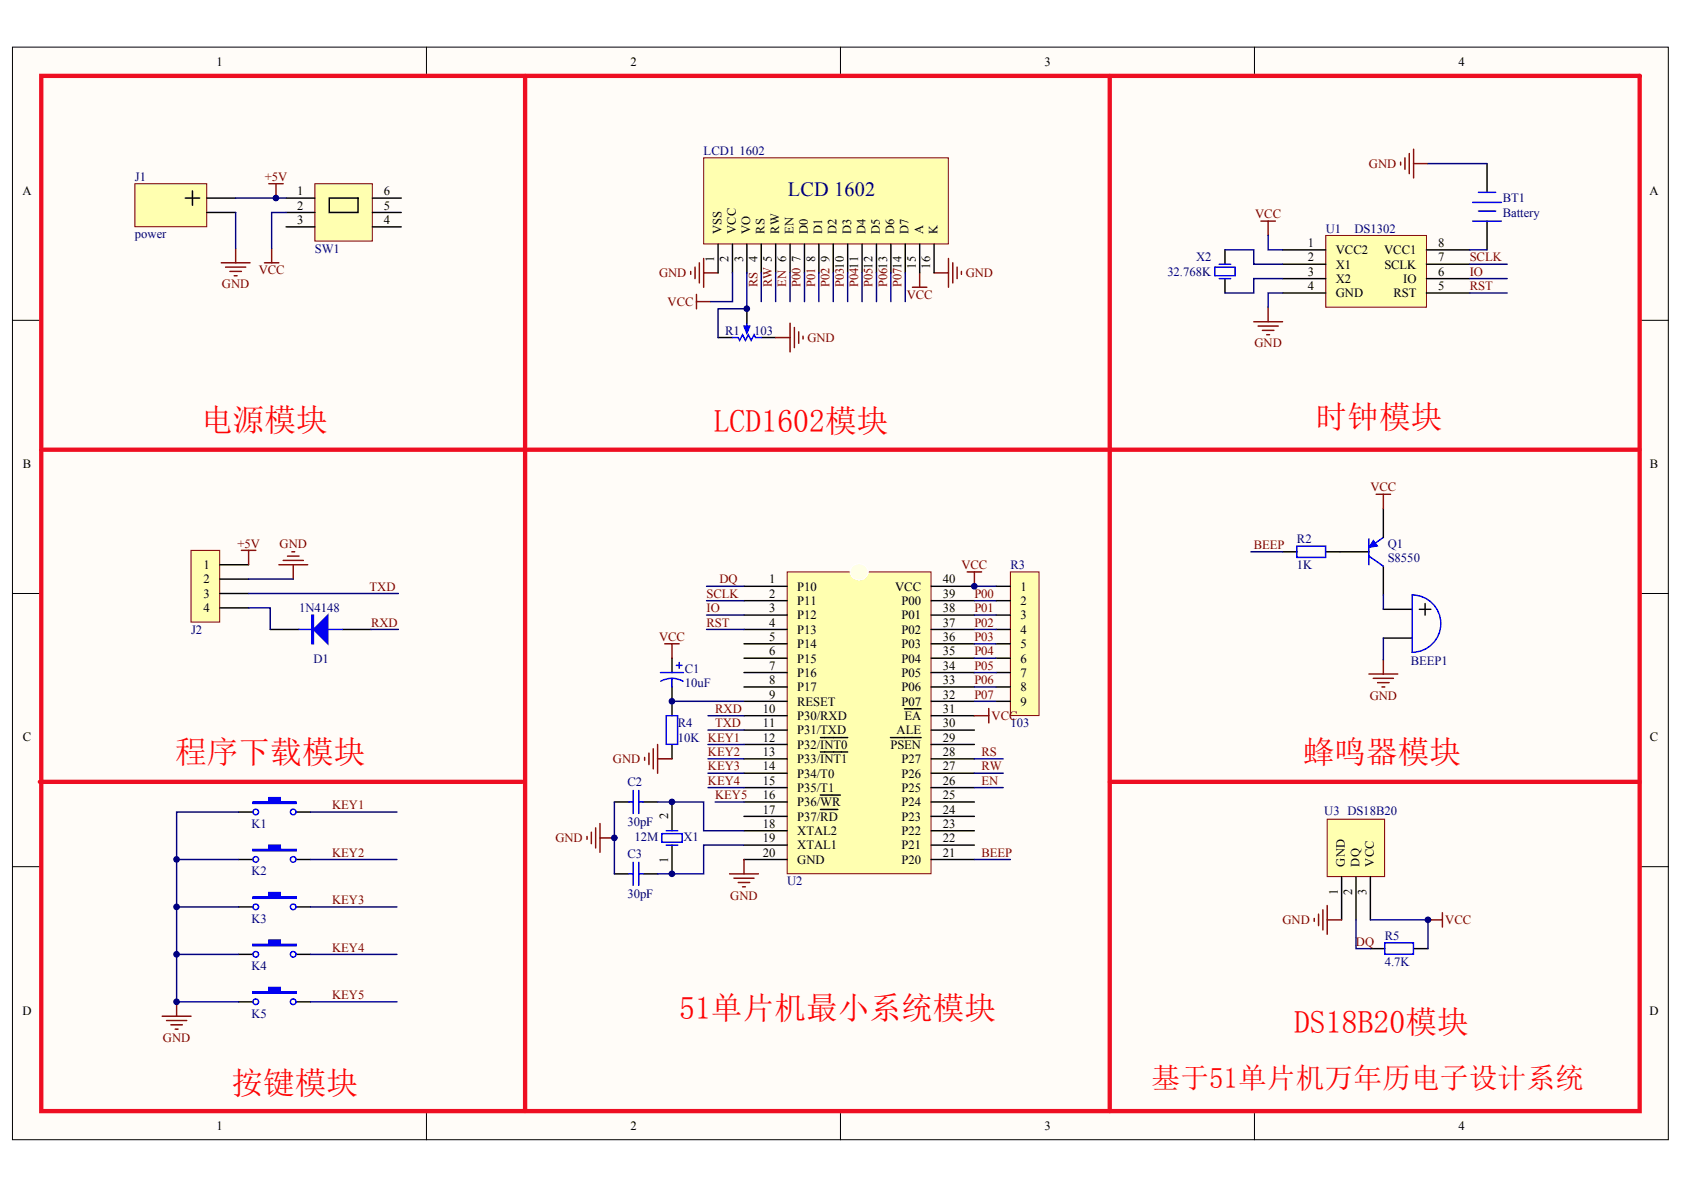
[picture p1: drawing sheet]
<svg xmlns="http://www.w3.org/2000/svg" width="297mm" height="210mm" viewBox="0 0 297 210" stroke-linecap="round" stroke-linejoin="round" font-family="sans-serif">
<defs><g id="words">
<g font-size="5.6" fill="#f00">
<text x="35.5" y="76">电源模块</text>
<text x="125.9" y="76.3">LCD1602模块</text>
<text x="232.1" y="75.5">时钟模块</text>
<text x="30.9" y="134.6">程序下载模块</text>
<text x="229.8" y="134.6">蜂鸣器模块</text>
<text x="119.8" y="179.7">51单片机最小系统模块</text>
<text x="228.3" y="182.3">DS18B20模块</text>
<text x="40.8" y="192.9">按键模块</text>
</g>
<text font-size="5.1" fill="#f00" x="203.1" y="192">基于51单片机万年历电子设计系统</text>
<text font-size="3.6" fill="#000080" x="139" y="34.6">LCD 1602</text>
<g font-size="2.2">
<text x="38.2" y="11.6">1</text>
<text x="111.2" y="11.6">2</text>
<text x="184.2" y="11.6">3</text>
<text x="257.2" y="11.6">4</text>
<text x="4" y="34.4">A</text>
<text x="52.4" y="34.4">1</text>
<text x="67.7" y="34.4">6</text>
<text x="291" y="34.4">A</text>
<text x="52.4" y="37">2</text>
<text x="52.4" y="39.5">3</text>
<text x="67.7" y="39.5">4</text>
<text x="67.7" y="37">5</text>
<text x="127.3" y="41.3" transform="rotate(-90 127.3 41.3)">VSS</text>
<text x="129.8" y="41.3" transform="rotate(-90 129.8 41.3)">VCC</text>
<text x="132.3" y="41.3" transform="rotate(-90 132.3 41.3)">VO</text>
<text x="134.9" y="41.3" transform="rotate(-90 134.9 41.3)">RS</text>
<text x="137.4" y="41.3" transform="rotate(-90 137.4 41.3)">RW</text>
<text x="140" y="41.3" transform="rotate(-90 140 41.3)">EN</text>
<text x="142.5" y="41.3" transform="rotate(-90 142.5 41.3)">D0</text>
<text x="145" y="41.3" transform="rotate(-90 145 41.3)">D1</text>
<text x="147.6" y="41.3" transform="rotate(-90 147.6 41.3)">D2</text>
<text x="150.1" y="41.3" transform="rotate(-90 150.1 41.3)">D3</text>
<text x="152.7" y="41.3" transform="rotate(-90 152.7 41.3)">D4</text>
<text x="155.2" y="41.3" transform="rotate(-90 155.2 41.3)">D5</text>
<text x="157.7" y="41.3" transform="rotate(-90 157.7 41.3)">D6</text>
<text x="160.3" y="41.3" transform="rotate(-90 160.3 41.3)">D7</text>
<text x="162.8" y="41.3" transform="rotate(-90 162.8 41.3)">A</text>
<text x="165.4" y="41.3" transform="rotate(-90 165.4 41.3)">K</text>
<text x="126" y="46.2" transform="rotate(-90 126 46.2)">1</text>
<text x="128.5" y="46.2" transform="rotate(-90 128.5 46.2)">2</text>
<text x="131.1" y="46.2" transform="rotate(-90 131.1 46.2)">3</text>
<text x="133.6" y="46.2" transform="rotate(-90 133.6 46.2)">4</text>
<text x="141.2" y="46.2" transform="rotate(-90 141.2 46.2)">7</text>
<text x="143.8" y="46.2" transform="rotate(-90 143.8 46.2)">8</text>
<text x="146.3" y="46.2" transform="rotate(-90 146.3 46.2)">9</text>
<text x="161.5" y="47.4" transform="rotate(-90 161.5 47.4)">15</text>
<text x="164.1" y="47.4" transform="rotate(-90 164.1 47.4)">16</text>
<text x="230.7" y="43.6">1</text>
<text x="230.7" y="46.1">2</text>
<text x="235.6" y="44.8">VCC2</text>
<text x="235.6" y="47.4">X1</text>
<text x="244.2" y="44.8">VCC1</text>
<text x="244.2" y="47.4">SCLK</text>
<text x="253.7" y="46.1">7</text>
<text x="253.7" y="43.6">8</text>
<text x="230.7" y="48.6">3</text>
<text x="230.7" y="51.2">4</text>
<text x="235.6" y="49.9">X2</text>
<text x="235.6" y="52.5">GND</text>
<text x="245.8" y="52.5">RST</text>
<text x="247.5" y="49.9">IO</text>
<text x="253.7" y="51.2">5</text>
<text x="253.7" y="48.6">6</text>
<text x="4" y="82.6">B</text>
<text x="291" y="82.6">B</text>
<text x="35.9" y="100.4">1</text>
<text x="35.9" y="102.9">2</text>
<text x="35.9" y="105.5">3</text>
<text x="35.9" y="108">4</text>
<text x="135.7" y="102.9">1</text>
<text x="135.7" y="105.5">2</text>
<text x="135.7" y="108">3</text>
<text x="140.6" y="104.2">P10</text>
<text x="140.6" y="106.7">P11</text>
<text x="157.9" y="104.2">VCC</text>
<text x="159" y="106.7">P00</text>
<text x="166.3" y="108">38</text>
<text x="166.3" y="105.5">39</text>
<text x="166.3" y="102.9">40</text>
<text x="180" y="104.2">1</text>
<text x="180" y="106.7">2</text>
<text x="135.7" y="110.5">4</text>
<text x="135.7" y="113.1">5</text>
<text x="140.6" y="109.3">P12</text>
<text x="140.6" y="111.8">P13</text>
<text x="159" y="111.8">P02</text>
<text x="159" y="109.3">P01</text>
<text x="166.3" y="113.1">36</text>
<text x="166.3" y="110.5">37</text>
<text x="180" y="109.3">3</text>
<text x="180" y="111.8">4</text>
<text x="135.7" y="115.6">6</text>
<text x="135.7" y="118.1">7</text>
<text x="140.6" y="114.3">P14</text>
<text x="140.6" y="116.9">P15</text>
<text x="140.6" y="119.4">P16</text>
<text x="159" y="119.4">P05</text>
<text x="159" y="116.9">P04</text>
<text x="159" y="114.3">P03</text>
<text x="166.3" y="118.1">34</text>
<text x="166.3" y="115.6">35</text>
<text x="180" y="114.3">5</text>
<text x="180" y="116.9">6</text>
<text x="180" y="119.4">7</text>
<text x="134.6" y="125.7">10</text>
<text x="135.7" y="120.7">8</text>
<text x="135.7" y="123.2">9</text>
<text x="140.6" y="121.9">P17</text>
<text x="140.6" y="124.5">RESET</text>
<text x="159" y="124.5">P07</text>
<text x="159" y="121.9">P06</text>
<text x="166.3" y="125.7">31</text>
<text x="166.3" y="123.2">32</text>
<text x="166.3" y="120.7">33</text>
<text x="180" y="121.9">8</text>
<text x="180" y="124.5">9</text>
<text x="4" y="130.8">C</text>
<text x="134.6" y="128.3">11</text>
<text x="134.6" y="130.8">12</text>
<text x="140.6" y="127">P30/RXD</text>
<text x="140.6" y="129.6">P31/TXD</text>
<text x="158.2" y="129.6">ALE</text>
<text x="159.5" y="127">EA</text>
<text x="166.3" y="130.8">29</text>
<text x="166.3" y="128.3">30</text>
<text x="291" y="130.8">C</text>
<text x="134.6" y="133.4">13</text>
<text x="134.6" y="135.9">14</text>
<text x="140.6" y="132.1">P32/INT0</text>
<text x="140.6" y="134.6">P33/INT1</text>
<text x="140.6" y="137.2">P34/T0</text>
<text x="157.1" y="132.1">PSEN</text>
<text x="159" y="137.2">P26</text>
<text x="159" y="134.6">P27</text>
<text x="166.3" y="135.9">27</text>
<text x="166.3" y="133.4">28</text>
<text x="134.6" y="138.4">15</text>
<text x="134.6" y="141">16</text>
<text x="134.6" y="143.5">17</text>
<text x="140.6" y="139.7">P35/T1</text>
<text x="140.6" y="142.2">P36/WR</text>
<text x="159" y="142.2">P24</text>
<text x="159" y="139.7">P25</text>
<text x="166.3" y="143.5">24</text>
<text x="166.3" y="141">25</text>
<text x="166.3" y="138.4">26</text>
<text x="117.9" y="144.5" transform="rotate(-90 117.9 144.5)">2</text>
<text x="134.6" y="146">18</text>
<text x="134.6" y="148.6">19</text>
<text x="140.6" y="144.8">P37/RD</text>
<text x="140.6" y="147.3">XTAL2</text>
<text x="140.6" y="149.8">XTAL1</text>
<text x="159" y="149.8">P21</text>
<text x="159" y="147.3">P22</text>
<text x="159" y="144.8">P23</text>
<text x="166.3" y="148.6">22</text>
<text x="166.3" y="146">23</text>
<text x="117.9" y="152.2" transform="rotate(-90 117.9 152.2)">1</text>
<text x="134.6" y="151.1">20</text>
<text x="140.6" y="152.4">GND</text>
<text x="159" y="152.4">P20</text>
<text x="166.3" y="151.1">21</text>
<text x="237.2" y="152.9" transform="rotate(-90 237.2 152.9)">GND</text>
<text x="239.8" y="152.9" transform="rotate(-90 239.8 152.9)">DQ</text>
<text x="242.3" y="152.9" transform="rotate(-90 242.3 152.9)">VCC</text>
<text x="236" y="157.8" transform="rotate(-90 236 157.8)">1</text>
<text x="238.5" y="157.8" transform="rotate(-90 238.5 157.8)">2</text>
<text x="241" y="157.8" transform="rotate(-90 241 157.8)">3</text>
<text x="4" y="179">D</text>
<text x="291" y="179">D</text>
<text x="38.2" y="199.3">1</text>
<text x="111.2" y="199.3">2</text>
<text x="184.2" y="199.3">3</text>
<text x="257.2" y="199.3">4</text>
</g>
<g font-size="2.2" fill="#000080">
<text x="124.1" y="27.3">LCD1</text>
<text x="130.5" y="27.3">1602</text>
<text x="23.8" y="31.9">J1</text>
<text x="265.1" y="35.7">BT1</text>
<text x="233.8" y="41">U1</text>
<text x="238.9" y="41">DS1302</text>
<text x="265.1" y="38.2">Battery</text>
<text x="23.8" y="42.1">power</text>
<text x="55.5" y="44.6">SW1</text>
<text x="211" y="46.1">X2</text>
<text x="205.9" y="48.6">32.768K</text>
<text x="127.9" y="59">R1</text>
<text x="133" y="59">103</text>
<text x="228.8" y="95.8">R2</text>
<text x="178.2" y="100.4">R3</text>
<text x="228.8" y="100.4">1K</text>
<text x="244.8" y="96.6">Q1</text>
<text x="244.8" y="99.1">S8550</text>
<text x="52.7" y="108">1N4148</text>
<text x="33.7" y="111.8">J2</text>
<text x="55.3" y="116.9">D1</text>
<text x="120.8" y="118.6">C1</text>
<text x="248.8" y="117.4">BEEP1</text>
<text x="120.8" y="121.2">10uF</text>
<text x="119.5" y="128.3">R4</text>
<text x="119.5" y="130.8">10K KEY1</text>
<text x="178.2" y="128.3">103</text>
<text x="110.7" y="138.7">C2</text>
<text x="233.6" y="143.8">U3 DS18B20</text>
<text x="44.4" y="146">K1</text>
<text x="110.7" y="145.8">30pF</text>
<text x="111.9" y="148.3">12M</text>
<text x="120.6" y="148.3">X1</text>
<text x="44.4" y="154.4">K2</text>
<text x="110.7" y="151.4">C3</text>
<text x="110.7" y="158.5">30pF</text>
<text x="138.9" y="156.2">U2</text>
<text x="44.4" y="162.8">K3</text>
<text x="244.3" y="165.8">R5</text>
<text x="44.4" y="171.1">K4</text>
<text x="244.3" y="170.4">4.7K</text>
<text x="44.4" y="179.5">K5</text>
</g>
<g font-size="2.2" fill="#800000">
<text x="241.5" y="29.6">GND</text>
<text x="46.7" y="31.9">+5V</text>
<text x="221.4" y="38.5">VCC</text>
<text x="259.2" y="46.1">SCLK</text>
<text x="39.2" y="50.9">GND</text>
<text x="45.6" y="48.3">VCC</text>
<text x="116.2" y="48.9">GND</text>
<text x="117.8" y="54">VCC</text>
<text x="133.6" y="50.7" transform="rotate(-90 133.6 50.7)">RS</text>
<text x="136.1" y="50.7" transform="rotate(-90 136.1 50.7)">RW 5</text>
<text x="138.7" y="50.7" transform="rotate(-90 138.7 50.7)">EN 6</text>
<text x="141.2" y="50.7" transform="rotate(-90 141.2 50.7)">P00</text>
<text x="143.8" y="50.7" transform="rotate(-90 143.8 50.7)">P01</text>
<text x="146.3" y="50.7" transform="rotate(-90 146.3 50.7)">P02</text>
<text x="148.8" y="50.7" transform="rotate(-90 148.8 50.7)">P0310</text>
<text x="151.4" y="50.7" transform="rotate(-90 151.4 50.7)">P0411</text>
<text x="153.9" y="50.7" transform="rotate(-90 153.9 50.7)">P0512</text>
<text x="156.5" y="50.7" transform="rotate(-90 156.5 50.7)">P0613</text>
<text x="159" y="50.7" transform="rotate(-90 159 50.7)">P0714</text>
<text x="159.9" y="52.7">VCC</text>
<text x="170.3" y="48.9">GND</text>
<text x="259.2" y="48.6">IO</text>
<text x="259.2" y="51.2">RST</text>
<text x="142.4" y="60.3">GND</text>
<text x="221.3" y="61.3">GND</text>
<text x="241.7" y="86.7">VCC</text>
<text x="41.9" y="96.6">+5V</text>
<text x="49.3" y="96.6">GND</text>
<text x="169.6" y="100.4">VCC</text>
<text x="221.1" y="96.8">BEEP</text>
<text x="65.2" y="104.2">TXD</text>
<text x="124.6" y="105.5">SCLK</text>
<text x="124.6" y="108">IO</text>
<text x="126.9" y="102.9">DQ</text>
<text x="171.9" y="105.5">P00</text>
<text x="171.9" y="108">P01</text>
<text x="65.4" y="110.5">RXD</text>
<text x="116.2" y="113.1">VCC</text>
<text x="124.6" y="110.5">RST</text>
<text x="171.9" y="110.5">P02</text>
<text x="171.9" y="113.1">P03</text>
<text x="171.9" y="115.6">P04</text>
<text x="171.9" y="118.1">P05</text>
<text x="126.2" y="125.7">RXD</text>
<text x="171.9" y="120.7">P06</text>
<text x="171.9" y="123.2">P07</text>
<text x="241.6" y="123.4">GND</text>
<text x="126.2" y="128.3">TXD</text>
<text x="174.9" y="127">VCC</text>
<text x="108.1" y="134.6">GND</text>
<text x="124.9" y="133.4">KEY2</text>
<text x="124.9" y="135.9">KEY3</text>
<text x="173.1" y="133.4">RS</text>
<text x="173.1" y="135.9">RW</text>
<text x="58.6" y="142.7">KEY1</text>
<text x="124.9" y="138.4">KEY4</text>
<text x="126.2" y="141">KEY5</text>
<text x="173.1" y="138.4">EN</text>
<text x="98" y="148.6">GND</text>
<text x="58.6" y="151.1">KEY2</text>
<text x="173.1" y="151.1">BEEP</text>
<text x="58.6" y="159.5">KEY3</text>
<text x="128.8" y="158.7">GND</text>
<text x="58.6" y="167.8">KEY4</text>
<text x="226.2" y="163">GND</text>
<text x="239.2" y="166.8">DQ</text>
<text x="254.9" y="163">VCC</text>
<text x="58.6" y="176.2">KEY5</text>
<text x="28.7" y="183.8">GND</text>
</g>
</g></defs>
<g fill="#fffcf8" stroke="#000" stroke-width=".18">
<path d="M2.2 8.3h292.1v192.7h-292.1z"/>
<path d="M7.3 13.4h281.9v182.6h-281.9z"/>
</g>
<path d="M75.2 8.3v5.1M148.2 8.3v5.1M221.3 8.3v5.1M2.2 56.5h5.1M289.2 56.5h5.1M2.2 104.7h5.1M289.2 104.7h5.1M2.2 152.9h5.1M289.2 152.9h5.1M75.2 196v5.1M148.2 196v5.1M221.3 196v5.1" fill="none" stroke="#000" stroke-width=".18"/>
<g fill="none" stroke="#800000" stroke-width=".25">
<path d="M121.8 47.9v.5M122.6 47.1v2M122.8 51.9v2.6M122.8 53.2h2.6M123.4 46.4v3.5M124.1 45.6v5.1M124.1 48.1h2.6M136.8 59.5h2.6M139.4 57v5.1M140.1 57.8v3.5M140.9 58.5v2.1M141.6 59.3v.5"/>
<path d="M160.9 50.7h2.6M162.2 48.1v2.6M164.8 48.1h2.5M167.3 45.6v5.1M168.1 46.4v3.5M168.8 47.1v2M169.6 47.9v.5"/>
</g>
<path d="M126.7 59.5h2.5M131.7 54.5v2.5M134.3 59.5h2.5" fill="none" stroke="#000" stroke-width=".25"/>
<path d="M129.2 59.5h1l.3 .5 .5-1 .5 1 .5-1 .5 1 .5-1 .3 .5h1M131.7 57v1.3" fill="none" stroke="#00f" stroke-width=".25"/>
<path d="M131.2 57.5h1l-.5 1.3z" fill="#00f" stroke="#00f" stroke-width=".25"/>
<path d="M124.1 27.8h43.2v15.2h-43.2z" fill="#ffffb0" stroke="#800000" stroke-width=".18"/>
<g fill="none" stroke="#000" stroke-width=".25">
<path d="M126.7 43.1v5M129.2 43.1v5M131.7 43.1v5M134.3 43.1v5M136.8 43.1v5M139.4 43.1v5M141.9 43.1v5M144.4 43.1v5M147 43.1v5M149.5 43.1v5M152.1 43.1v5M154.6 43.1v5"/>
<path d="M157.1 43.1v5M159.7 43.1v5M162.2 43.1v5M164.8 43.1v5"/>
</g>
<path d="M138.9 100.9h25.3v53.2h-25.3z" fill="#ffffb0" stroke="#800000" stroke-width=".18"/>
<g fill="none" stroke="#000" stroke-width=".25">
<path d="M131.2 103.4h7.7M131.2 106h7.7M131.2 108.5h7.7M131.2 111h7.7M131.2 113.6h7.7M131.2 116.1h7.7M131.2 118.6h7.7M164.3 103.4h7.6M164.3 106h7.6M164.3 108.5h7.6M164.3 111h7.6M164.3 113.6h7.6"/>
<path d="M164.3 116.1h7.6M164.3 118.6h7.6M131.2 121.2h7.7M131.2 123.7h7.7M131.2 126.2h7.7M131.2 128.8h7.7M131.2 131.3h7.7M131.2 133.9h7.7M131.2 136.4h7.7M131.2 138.9h7.7M144.7 130.1h4.8M144.7 132.6h4.8"/>
<path d="M157.1 130.1h5.4M159.5 125h3M164.3 121.2h7.6M164.3 123.7h7.6M164.3 126.2h7.6M164.3 128.8h7.6M164.3 131.3h7.6M164.3 133.9h7.6M164.3 136.4h7.6M164.3 138.9h7.6M131.2 141.5h7.7M131.2 144h7.7"/>
<path d="M131.2 146.5h7.7M131.2 149.1h7.7M131.2 151.6h7.7M144.7 140.2h3.5M144.7 142.8h3.1M164.3 141.5h7.6M164.3 144h7.6M164.3 146.5h7.6M164.3 149.1h7.6M164.3 151.6h7.6"/>
</g>
<path d="M150.3 100a1.54 1.54 0 0 1 2.1-.4 1.54 1.54 0 0 1 .4 2.1 1.54 1.54 0 0 1-2.1 .4 1.54 1.54 0 0 1-.4-2.1z" fill="#ffffe8" stroke="#fff" stroke-width=".18"/>
<g fill="none" stroke="#800000" stroke-width=".25">
<path d="M117.3 113.6h2.5M118.5 113.6v2.5M170.6 100.9h2.5M171.9 100.9v2.5M113.7 133.6v.5M114.5 132.8v2.1M115.2 132.1v3.5M116 131.3v5.1M116 133.9h2.5M128.7 154.1h5.1M129.5 154.9h3.5M130.2 155.7h2"/>
<path d="M131 156.4h.5M131.2 151.6v2.5"/>
</g>
<path d="M118.5 116.1v2.5M118.5 121.2v5M118.5 131.3v2.6M108.4 141.5h2.5M108.4 154.1h2.5M113.5 141.5h2.5M113.5 154.1h2.5M118.5 141.5v5M118.5 149.1v5" fill="none" stroke="#000" stroke-width=".25"/>
<g fill="none" stroke="#00f" stroke-width=".25">
<path d="M116.5 118.6h4.1M118.5 119.6l.9 .1 1.1 .5M118.5 119.6l-.8 .1-1.1 .5M118.5 119.6v1.6M119.3 117.4h1M119.8 116.9v1M111.7 139.4v4.1M112.7 139.4v4.1M117.5 126.2h2v5.1h-2zM110.9 141.5h.8M110.9 154.1h.8M111.7 152.1v4.1"/>
<path d="M112.7 152.1v4.1M112.7 141.5h.8M112.7 154.1h.8M116.8 147h3.5v1.6h-3.5zM117.5 146.5h2M117.5 149.1h2"/>
</g>
<path d="M178.2 100.9h5.1v25.3h-5.1z" fill="#ffffb0" stroke="#800000" stroke-width=".18"/>
<path d="M175.7 103.4h2.5M175.7 106h2.5M175.7 108.5h2.5M175.7 111h2.5M175.7 113.6h2.5M175.7 116.1h2.5M175.7 118.6h2.5M175.7 121.2h2.5M175.7 123.7h2.5" fill="none" stroke="#000" stroke-width=".25"/>
<path d="M171.9 126.2h2.5M174.4 125v2.5M103.5 147.5v.6M104.3 146.8v2M105.1 146v3.6M105.8 145.3v5M105.8 147.8h2.6" fill="none" stroke="#800000" stroke-width=".25"/>
<path d="M55.5 32.4h10.2v10.1h-10.2z" fill="#ffffb0" stroke="#800000" stroke-width=".18"/>
<path d="M50.5 34.9h5M50.5 37.5h5M58.1 34.9h5.1v2.6h-5.1zM65.7 34.9h5.1M65.7 37.5h5.1M50.5 40h5M65.7 40h5.1" fill="none" stroke="#000" stroke-width=".25"/>
<path d="M23.8 32.4h12.7v7.6h-12.7z" fill="#ffffb0" stroke="#800000" stroke-width=".18"/>
<path d="M32.7 34.9h2.5M33.9 33.7v2.5M36.5 34.9h5.1M36.5 37.5h5.1M47.7 111h5M60.4 111h5M42.1 143.2h2.5M42.1 151.6h2.5M42.1 160h2.5M52.2 143.2h2.6M52.2 151.6h2.6M52.2 160h2.6" fill="none" stroke="#000" stroke-width=".25"/>
<g fill="none" stroke="#800000" stroke-width=".25">
<path d="M39 46.4h5.1M39.8 47.1h3.5M40.6 47.9h2M41.3 48.6h.5M41.6 43.8v2.6M46.6 46.4h2.6M47.9 43.8v2.6M49.2 99.6h5.1M50 98.9h3.5M50.7 98.1h2M51.5 97.3h.5M51.7 99.6v2.5"/>
<path d="M28.6 179.2h5.1M31.2 176.7v2.5M29.4 180h3.5M30.1 180.8h2.1M30.9 181.5h.5"/>
</g>
<g fill="#00f" stroke="#00f" stroke-width=".25">
<path d="M55.3 111l2.5-2.5v5.1z"/>
<path d="M44.6 141.5h2.8v-.8h2v.8h2.8v.2h-7.6z" fill-rule="evenodd"/>
<path d="M44.6 149.8h2.8v-.7h2v.7h2.8v.3h-7.6z" fill-rule="evenodd"/>
<path d="M44.6 158.2h2.8v-.8h2v.8h2.8v.3h-7.6z" fill-rule="evenodd"/>
<path d="M55 108.5h.3v5.1h-.3z" fill-rule="evenodd"/>
</g>
<g fill="none" stroke="#00f" stroke-width=".25">
<path d="M52.7 111h7.7"/>
<circle cx="45.1" cy="143.2" r=".49"/>
<circle cx="45.1" cy="151.6" r=".49"/>
<circle cx="45.1" cy="160" r=".49"/>
<circle cx="51.7" cy="143.2" r=".49"/>
<circle cx="51.7" cy="151.6" r=".49"/>
<circle cx="51.7" cy="160" r=".49"/>
</g>
<path d="M7.3 13.4h281.9v182.6h-281.9zM92.6 13.4v182.6M195.7 13.4v182.6M7.3 79.3h281.9M7 137.9h85.1" fill="none" stroke="#ee0e22" stroke-width=".76"/>
<path d="M33.7 97.1h5v12.6h-5z" fill="#ffffb0" stroke="#800000" stroke-width=".18"/>
<g fill="none" stroke="#000" stroke-width=".25">
<path d="M38.8 99.6h5.1M226.2 97.3h2.6M233.8 97.3h7.7M244 89.7v5.1M244 99.9v5M38.8 102.1h5.1M38.8 104.7h5.1M38.8 107.2h5.1M244 107.5h5.1M244 112.5h5.1M250.4 107.5h2M251.4 106.5v2"/>
<path d="M42.1 168.3h2.5M52.2 168.3h2.6"/>
</g>
<path d="M47.4 32.4h2.6M48.7 32.4v2.5M42.6 97.1h2.5M43.9 97.1v2.5M242.7 87.2h2.6M244 87.2v2.5M241.5 118.9h5M242.2 119.6h3.6M244 116.4v2.5M243 120.4h2M243.8 121.2h.5" fill="none" stroke="#800000" stroke-width=".25"/>
<g fill="none" stroke="#00f" stroke-width=".25">
<path d="M228.8 96.3h5v2h-5zM241.5 95v4.6M241.5 98.1l2.5 1.8M244 94.8l-1.8 1.3M249.1 115.1a5.1 5.1 0 0 0 5-5.1 5.1 5.1 0 0 0-5-5.1v10.2"/>
<circle cx="45.1" cy="168.3" r=".49"/>
<circle cx="51.7" cy="168.3" r=".49"/>
</g>
<path d="M242.2 95.3l.8 1-1.5 .3z" fill="#00f" stroke="#00f" stroke-width=".18"/>
<path d="M195.7 137.9h93.5" fill="none" stroke="#ee0e22" stroke-width=".76"/>
<path d="M44.6 166.6h2.8v-.8h2v.8h2.8v.2h-7.6z" fill-rule="evenodd" fill="#00f" stroke="#00f" stroke-width=".25"/>
<path d="M233.8 41.5h17.8v12.7h-17.8z" fill="#ffffb0" stroke="#800000" stroke-width=".18"/>
<path d="M262.3 28.9v5M262.3 39v5.1M216.1 44.1v2.5M216.1 49.1v2.6M226.2 44.1h7.6M226.2 46.6h7.6M226.2 49.1h7.6M226.2 51.7h7.6M251.6 44.1h7.6M251.6 46.6h7.6M251.6 49.1h7.6M251.6 51.7h7.6" fill="none" stroke="#000" stroke-width=".25"/>
<path d="M222.4 39h2.6M223.7 39v2.5M247.1 28.6v.5M247.8 27.8v2.1M248.6 27.1v3.5M249.3 26.3v5.1M249.3 28.9h2.6M221.1 56.8h5.1M221.9 57.5h3.6M222.7 58.3h2M223.4 59h.5M223.7 54.2v2.6" fill="none" stroke="#800000" stroke-width=".25"/>
<path d="M259.8 35.7h5M259.8 39h5M260.8 37.2h3M260.8 33.9h3M214.3 47.1h3.5v1.5h-3.5zM215.1 46.6h2M215.1 49.1h2" fill="none" stroke="#00f" stroke-width=".25"/>
<path d="M234.1 144.5h10.1v10.1h-10.1z" fill="#ffffb0" stroke="#800000" stroke-width=".18"/>
<path d="M236.6 154.6v7.7M239.2 154.6v7.7M241.7 154.6v7.7M42.1 176.7h2.5M52.2 176.7h2.6M241.7 167.3h2.6M249.3 167.3h2.6" fill="none" stroke="#000" stroke-width=".25"/>
<path d="M234.1 159.7v5.1M231.8 162v.5M232.6 161.2v2.1M233.3 160.5v3.5M234.1 162.3h2.5M251.9 162.3h2.5M254.4 161v2.5" fill="none" stroke="#800000" stroke-width=".25"/>
<g fill="none" stroke="#00f" stroke-width=".25">
<path d="M244.3 166.3h5v2h-5z"/>
<circle cx="45.1" cy="176.7" r=".49"/>
<circle cx="51.7" cy="176.7" r=".49"/>
</g>
<g fill="none" stroke="#000080" stroke-width=".25">
<path d="M41.6 37.5v6.3M41.6 34.9h8.9M50.5 37.5h-2.6v6.3M251.9 28.9h10.4M129.2 48.1v5.1h-3.8M131.7 48.1v6.4h-5v5M134.3 48.1v5.1M136.8 48.1v5.1M139.4 48.1v5.1M141.9 48.1v5.1M144.4 48.1v5.1M147 48.1v5.1"/>
<path d="M149.5 48.1v5.1M152.1 48.1v5.1M154.6 48.1v5.1M157.1 48.1v5.1M159.7 48.1v5.1M216.1 44.1h5v2.5h5.1M223.7 41.5v2.6h2.5M226.2 49.1h-5.1v2.6h-5M226.2 51.7h-2.5v2.5M259.2 46.6h6.7M259.2 49.1h6.7M259.2 51.7h6.7"/>
<path d="M259.2 44.1h3.1M220.6 97.3h5.6M43.9 107.2h3.8v3.8M43.9 104.7h26.4M43.9 102.1h7.8M65.4 111h4.9M124.6 103.4h6.6M124.6 106h6.6M124.6 108.5h6.6M124.6 111h6.6M171.9 103.4h3.8M171.9 106h3.8"/>
<path d="M171.9 108.5h3.8M171.9 111h3.8M171.9 113.6h3.8M171.9 116.1h3.8M171.9 118.6h3.8M244 104.9v2.6M244 112.5v3.9M118.5 123.7h12.7M124.9 131.3h6.3M124.9 133.9h6.3M124.9 136.4h6.3M124.9 126.2h6.3"/>
<path d="M124.9 128.8h6.3M124.9 138.9h6.3M171.9 123.7h3.8M171.9 121.2h3.8M171.9 133.9h5.1M171.9 136.4h5.1M171.9 138.9h5.1M31.2 151.6v25.1h10.9M31.2 160h10.9M42.1 143.2h-10.9v8.4h10.9M54.8 143.2h15.2M54.8 151.6h15.2"/>
<path d="M54.8 160h15.2M108.4 141.5v12.6M116 141.5h8.1v5h7.1M126.2 141.5h5M131.2 149.1h-7.1v5h-8.1M171.9 151.6h6.3M31.2 168.3h10.9M54.8 168.3h15.2M54.8 176.7h15.2M239.2 162.3v5h2.5M241.7 162.3h10.2v5"/>
</g>
<path d="M44.6 174.9h2.8v-.7h2v.7h2.8v.3h-7.6z" fill-rule="evenodd" fill="#00f" stroke="#00f" stroke-width=".25"/>
<g fill="#000080" stroke="#000080" stroke-width=".18">
<circle cx="31.1" cy="176.7" r=".49"/>
<circle cx="31.1" cy="168.3" r=".49"/>
<circle cx="31.1" cy="160" r=".49"/>
<circle cx="31.1" cy="151.6" r=".49"/>
<circle cx="48.7" cy="34.9" r=".49"/>
<circle cx="108.4" cy="147.8" r=".49"/>
<circle cx="118.5" cy="154.1" r=".49"/>
<circle cx="118.5" cy="141.4" r=".49"/>
<circle cx="118.5" cy="123.7" r=".49"/>
<circle cx="131.7" cy="54.5" r=".49"/>
<circle cx="171.9" cy="103.4" r=".49"/>
<circle cx="251.9" cy="162.2" r=".49"/>
</g>
<use href="#words"/>
</svg>
